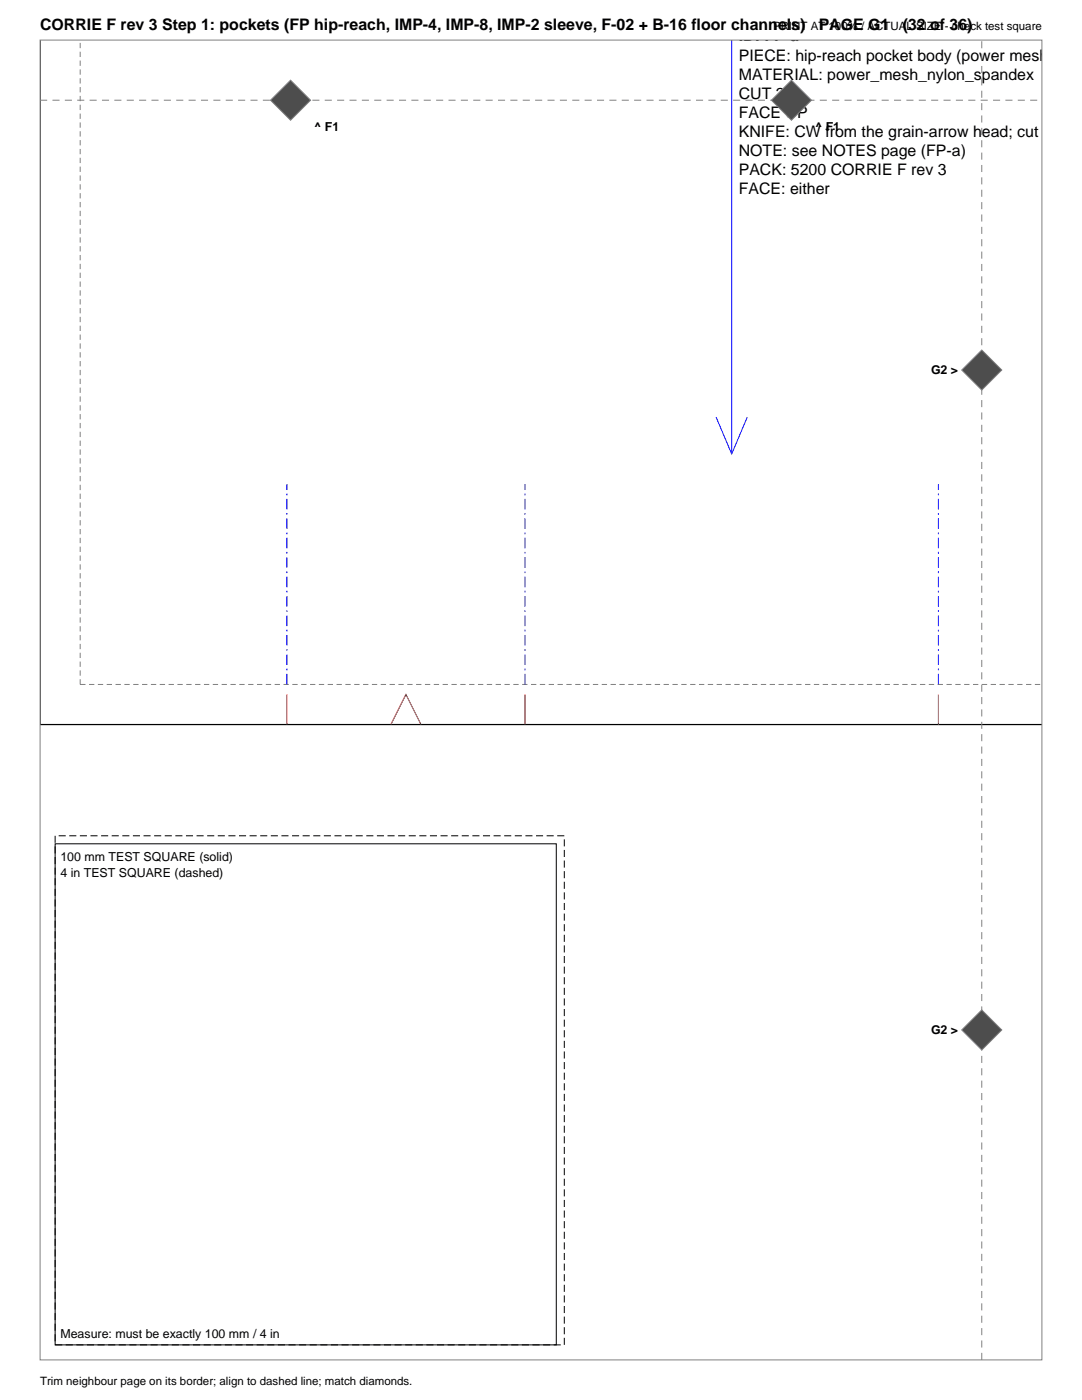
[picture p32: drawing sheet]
<svg xmlns="http://www.w3.org/2000/svg" width="216mm" height="279mm" viewBox="0 0 216 279" stroke-linecap="round" stroke-linejoin="round" font-family="sans-serif">
<defs><g id="words">
<g font-size="3.2">
<text x="8" y="6">CORRIE F rev 3 Step 1: pockets (FP hip-reach, IMP-4, IMP-8, IMP-2 sleeve, F-02 + B-16 floor channels)</text>
<text x="163.4" y="6">PAGE G1</text>
<text x="180.1" y="6">(32 of 36)</text>
<text x="147.4" y="8.3">ID: FP-a</text>
<text x="147.4" y="12.1">PIECE: hip-reach pocket body (power mesh)</text>
<text x="147.4" y="15.9">MATERIAL: power_mesh_nylon_spandex</text>
<text x="147.4" y="19.7">CUT 2</text>
<text x="147.4" y="23.5">FACE UP</text>
<text x="147.4" y="27.3">KNIFE: CW from the grain-arrow head; cut window</text>
<text x="147.4" y="31.1">NOTE: see NOTES page (FP-a)</text>
<text x="147.4" y="34.9">PACK: 5200 CORRIE F rev 3</text>
<text x="147.4" y="38.7">FACE: either</text>
</g>
<g font-size="2.5">
<text x="62.7" y="26.1">^ F1</text>
<text x="162.6" y="26.1">^ F1</text>
<text x="185.8" y="74.7">G2 &gt;</text>
<text x="12.1" y="171.9">100 mm TEST SQUARE (solid)</text>
<text x="12.1" y="175.1">4 in TEST SQUARE (dashed)</text>
<text x="185.8" y="206.4">G2 &gt;</text>
<text x="12.1" y="267">Measure: must be exactly 100 mm / 4 in</text>
</g>
<g font-size="2.3">
<text x="154.2" y="6">PRINT AT 100% / ACTUAL SIZE - check test square</text>
<text x="8" y="276.4">Trim neighbour page on its border; align to dashed line; match diamonds.</text>
</g>
</g></defs>
<path d="M8 7.9v136.7M8 144.6h.1M8 144.6h200" fill="none" stroke="#000" stroke-width=".25"/>
<path d="M16 7.9v128.7M16 136.6h192" fill="none" stroke="#808080" stroke-width=".2" stroke-dasharray="1.1 .7" stroke-linecap="butt"/>
<path d="M57.3 136.6v-40M104.7 136.6v-40M187.3 136.6v-40" fill="none" stroke="#00f" stroke-width=".2" stroke-dasharray="2.1 .7 .4 .7" stroke-linecap="butt"/>
<path d="M57.3 138.6v6M104.7 138.6v6M187.3 138.6v6M78 144.6l3-6 3 6" fill="none" stroke="#f00" stroke-width=".21"/>
<path d="M146 7.9v82.7M142.9 83.2l3.1 7.4 3.1-7.4" fill="none" stroke="#00f" stroke-width=".2"/>
<path d="M8 8h199.9v263.4h-199.9z" fill="none" stroke="#808080" stroke-width=".2"/>
<path d="M8 20h199.9M195.9 271.4v-263.4" fill="none" stroke="#808080" stroke-width=".2" stroke-dasharray="1.4 1.1" stroke-linecap="butt"/>
<g fill="#4d4d4d" stroke="#808080" stroke-width=".2">
<path d="M191.9 205.5l4-4 4 4-4 4z" fill-rule="evenodd"/>
<path d="M54 20l4-4 4 4-4 4z" fill-rule="evenodd"/>
<path d="M195.9 69.8l4 4.1-4 4-4-4z" fill-rule="evenodd"/>
<path d="M153.9 20l4-4 4 4-4 4z" fill-rule="evenodd"/>
</g>
<path d="M11 168.4h100v100h-100z" fill="none" stroke="#000" stroke-width=".2"/>
<path d="M11 166.8h101.6v101.6h-101.6z" fill="none" stroke="#000" stroke-width=".2" stroke-dasharray="1.4 .7" stroke-linecap="butt"/>
<use href="#words"/>
</svg>
